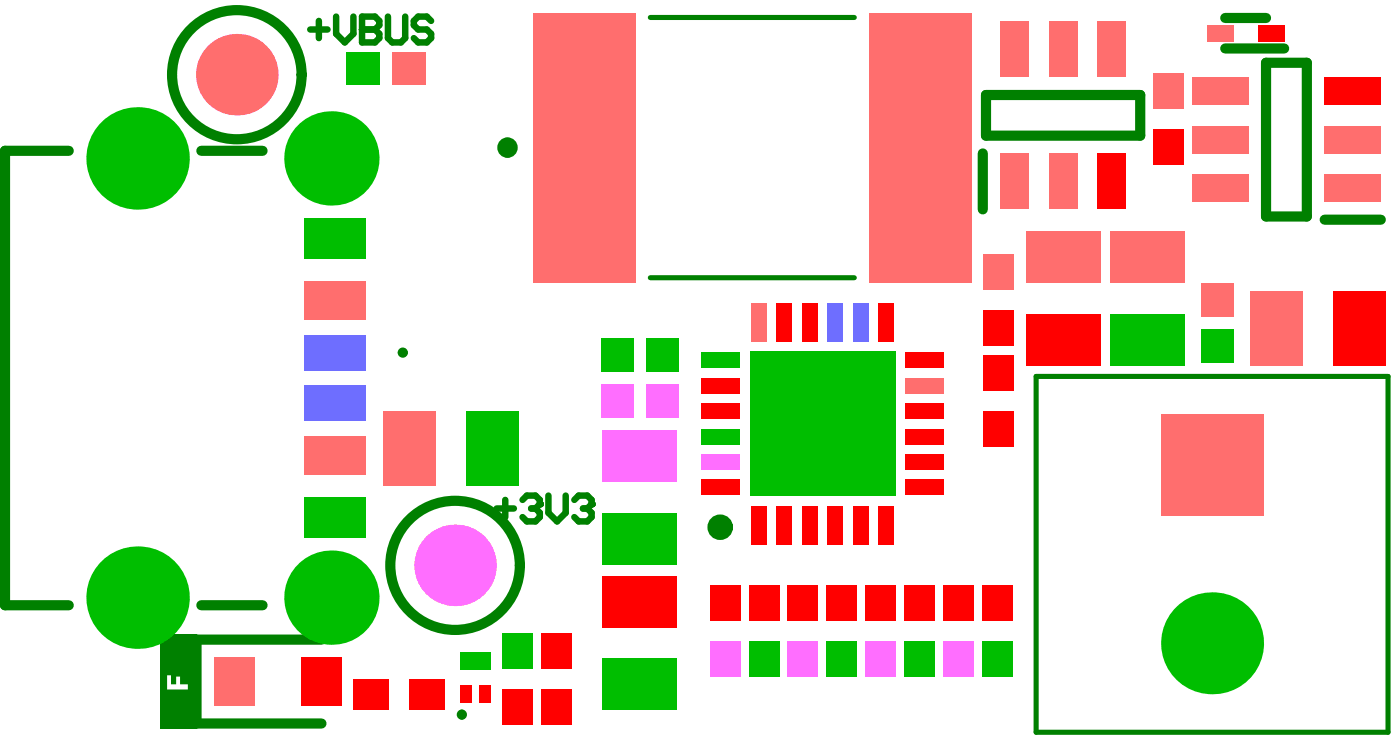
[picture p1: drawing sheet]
<svg xmlns="http://www.w3.org/2000/svg" width="91mm" height="49mm" viewBox="0 0 91 49" stroke-linecap="round" stroke-linejoin="round" font-family="sans-serif">
<path d="M4.5 9.8h-4.2v29.7h4.2M13.1 9.8h4M64.1 10v3.7M64.4 6.2h10v2.7h-10zM80 1.2h2.6M80 3.2h3.8M82.6 4.1h2.7v10h-2.7zM86.5 14.3h3.6M13.1 39.5h4M21 41.7h-8.2v5.5h8.2" fill="none" stroke="#008000" stroke-width=".67"/>
<path d="M42.4 1.1h13.4M42.4 18.1h13.4M67.6 24.6h23v23.2h-23z" fill="none" stroke="#008000" stroke-width=".33"/>
<path d="M10.4 41.4h2.4v6.1h-2.4z" fill-rule="evenodd" fill="#008000"/>
<path d="M10.9 44.1h.3v.6h.3v-.5h.3v.5h.5v.3h-1.4z" fill="#fff"/>
<path d="M20.2 1.9h1.2M20.8 1.4v1.1M21.9 1.1v1.1l.6 .6 .6-.6v-1.1M23.6 1.1v1.7h.9l.3-.3v-.3l-.3-.3h-.9" fill="none" stroke="#008000" stroke-width=".42"/>
<circle cx="23.6" cy="1.9" r=".21" fill="#008000"/>
<path d="M23.6 1.1h.9l.3 .3v.2l-.3 .3h-.9M25.3 1.1v1.4l.3 .3h.6l.2-.3v-1.4M28.1 1.4l-.2-.3h-.6l-.3 .3v.2l.3 .3h.6l.2 .3v.3l-.2 .3h-.6l-.3-.3M32.4 33.2h1.1M33 32.6v1.1M34.1 32.6l.3-.3h.5l.3 .3v.3" fill="none" stroke="#008000" stroke-width=".42"/>
<circle cx="35.2" cy="32.9" r=".21" fill="#008000"/>
<path d="M34.7 33.2h.2M34.9 33.2l.3 .3v.2l-.3 .3h-.5l-.3-.3M35.2 32.9l-.3 .3M35.8 32.3v1.2l.6 .5 .5-.5v-1.2M37.5 32.6l.3-.3h.5l.3 .3v.3" fill="none" stroke="#008000" stroke-width=".42"/>
<circle cx="38.6" cy="32.9" r=".21" fill="#008000"/>
<path d="M38 33.2h.3M38.3 33.2l.3 .3v.2l-.3 .3h-.5l-.3-.3M38.6 32.9l-.3 .3" fill="none" stroke="#008000" stroke-width=".42"/>
<g fill="none" stroke="#008000" stroke-width=".67">
<circle cx="15.5" cy="4.9" r="4.2"/>
<circle cx="33.1" cy="9.6" r=".33"/>
<circle cx="29.7" cy="36.9" r="4.2"/>
</g>
<g fill="none" stroke="#008000" stroke-width=".33">
<circle cx="26.3" cy="23" r=".17"/>
<circle cx="30.1" cy="46.6" r=".17"/>
</g>
<circle cx="47" cy="34.4" r=".42" fill="none" stroke="#008000" stroke-width=".83"/>
<g fill="#00be00">
<circle cx="9" cy="39" r="3.3"/>
<circle cx="21.6" cy="39" r="3.1"/>
</g>
<circle cx="29.7" cy="36.9" r="2.66" fill="#ff6eff"/>
<g fill="#00be00">
<circle cx="9" cy="10.3" r="3.3"/>
<circle cx="21.6" cy="10.3" r="3.1"/>
</g>
<circle cx="15.5" cy="4.9" r="2.66" fill="#ff6e6e"/>
<circle cx="79.1" cy="42" r="3.3" fill="#00be00"/>
<path d="M75.8 27.1h6.6v6.6h-6.6z" fill-rule="evenodd" fill="#ff6e6e"/>
<path d="M19.9 14.2h4v2.7h-4z" fill-rule="evenodd" fill="#00be00"/>
<path d="M19.9 18.4h4v2.5h-4z" fill-rule="evenodd" fill="#ff6e6e"/>
<path d="M19.9 25.2h4v2.3h-4z" fill-rule="evenodd" fill="#6e6eff"/>
<path d="M19.9 32.5h4v2.6h-4z" fill-rule="evenodd" fill="#00be00"/>
<path d="M19.9 28.5h4v2.5h-4z" fill-rule="evenodd" fill="#ff6e6e"/>
<path d="M19.9 21.9h4v2.3h-4z" fill-rule="evenodd" fill="#6e6eff"/>
<path d="M48.9 41.8h2v2.4h-2z" fill-rule="evenodd" fill="#00be00"/>
<path d="M48.9 38.2h2v2.3h-2z" fill-rule="evenodd" fill="#f00"/>
<g fill="#ff6e6e">
<path d="M65.3 10h1.8v3.7h-1.8z" fill-rule="evenodd"/>
<path d="M68.5 10h1.8v3.7h-1.8z" fill-rule="evenodd"/>
</g>
<path d="M71.6 10h1.9v3.7h-1.9z" fill-rule="evenodd" fill="#f00"/>
<g fill="#ff6e6e">
<path d="M71.6 1.4h1.9v3.6h-1.9z" fill-rule="evenodd"/>
<path d="M68.5 1.4h1.8v3.6h-1.8z" fill-rule="evenodd"/>
<path d="M65.3 1.4h1.8v3.6h-1.8z" fill-rule="evenodd"/>
</g>
<path d="M64.2 20.2h2v2.3h-2z" fill-rule="evenodd" fill="#f00"/>
<g fill="#ff6e6e">
<path d="M64.2 16.6h2v2.3h-2z" fill-rule="evenodd"/>
<path d="M86.5 11.4h3.6v1.8h-3.6z" fill-rule="evenodd"/>
<path d="M86.5 8.2h3.6v1.8h-3.6z" fill-rule="evenodd"/>
</g>
<path d="M86.5 5h3.6v1.9h-3.6z" fill-rule="evenodd" fill="#f00"/>
<g fill="#ff6e6e">
<path d="M77.8 5h3.7v1.9h-3.7z" fill-rule="evenodd"/>
<path d="M77.8 8.2h3.7v1.8h-3.7z" fill-rule="evenodd"/>
<path d="M77.8 11.4h3.7v1.8h-3.7z" fill-rule="evenodd"/>
<path d="M78.8 1.6h1.7v1.1h-1.7z" fill-rule="evenodd"/>
</g>
<path d="M82.1 1.6h1.7v1.1h-1.7z" fill-rule="evenodd" fill="#f00"/>
<path d="M48.9 22.9h9.5v9.5h-9.5z" fill-rule="evenodd" fill="#00be00"/>
<path d="M45.8 31.3h2.5v1h-2.5z" fill-rule="evenodd" fill="#f00"/>
<path d="M45.8 29.7h2.5v1h-2.5z" fill-rule="evenodd" fill="#ff6eff"/>
<path d="M45.8 28h2.5v1h-2.5z" fill-rule="evenodd" fill="#00be00"/>
<g fill="#f00">
<path d="M45.8 26.3h2.5v1h-2.5z" fill-rule="evenodd"/>
<path d="M45.8 24.7h2.5v1h-2.5z" fill-rule="evenodd"/>
</g>
<path d="M45.8 23h2.5v1h-2.5z" fill-rule="evenodd" fill="#00be00"/>
<path d="M49 19.8h1v2.5h-1z" fill-rule="evenodd" fill="#ff6e6e"/>
<g fill="#f00">
<path d="M50.7 19.8h1v2.5h-1z" fill-rule="evenodd"/>
<path d="M52.4 19.8h.9v2.5h-.9z" fill-rule="evenodd"/>
</g>
<g fill="#6e6eff">
<path d="M54 19.8h1v2.5h-1z" fill-rule="evenodd"/>
<path d="M55.7 19.8h1v2.5h-1z" fill-rule="evenodd"/>
</g>
<g fill="#f00">
<path d="M57.3 19.8h1v2.5h-1z" fill-rule="evenodd"/>
<path d="M59.1 23h2.5v1h-2.5z" fill-rule="evenodd"/>
</g>
<path d="M59.1 24.7h2.5v1h-2.5z" fill-rule="evenodd" fill="#ff6e6e"/>
<g fill="#f00">
<path d="M59.1 26.3h2.5v1h-2.5z" fill-rule="evenodd"/>
<path d="M59.1 28h2.5v1h-2.5z" fill-rule="evenodd"/>
<path d="M59.1 29.7h2.5v1h-2.5z" fill-rule="evenodd"/>
<path d="M59.1 31.3h2.5v1h-2.5z" fill-rule="evenodd"/>
<path d="M57.3 33.1h1v2.4h-1z" fill-rule="evenodd"/>
<path d="M55.7 33.1h1v2.4h-1z" fill-rule="evenodd"/>
<path d="M54 33.1h1v2.4h-1z" fill-rule="evenodd"/>
<path d="M52.4 33.1h.9v2.4h-.9z" fill-rule="evenodd"/>
<path d="M50.7 33.1h1v2.4h-1z" fill-rule="evenodd"/>
<path d="M49 33.1h1v2.4h-1z" fill-rule="evenodd"/>
<path d="M30 44.7h.8v1.2h-.8z" fill-rule="evenodd"/>
<path d="M31.3 44.7h.7v1.2h-.7z" fill-rule="evenodd"/>
</g>
<path d="M30 42.6h2v1.1h-2z" fill-rule="evenodd" fill="#00be00"/>
<g fill="#ff6e6e">
<path d="M34.8 .8h6.6v17.6h-6.6z" fill-rule="evenodd"/>
<path d="M56.8 .8h6.6v17.6h-6.6z" fill-rule="evenodd"/>
</g>
<path d="M39.3 37.6h4.9v3.4h-4.9z" fill-rule="evenodd" fill="#f00"/>
<g fill="#00be00">
<path d="M39.3 43h4.9v3.4h-4.9z" fill-rule="evenodd"/>
<path d="M39.3 33.5h4.9v3.3h-4.9z" fill-rule="evenodd"/>
</g>
<path d="M39.3 28.1h4.9v3.4h-4.9z" fill-rule="evenodd" fill="#ff6eff"/>
<path d="M39.2 22.1h2.2v2.1h-2.2z" fill-rule="evenodd" fill="#00be00"/>
<g fill="#ff6eff">
<path d="M39.2 25.1h2.2v2.1h-2.2z" fill-rule="evenodd"/>
<path d="M42.2 25.1h2.1v2.1h-2.1z" fill-rule="evenodd"/>
</g>
<path d="M42.2 22.1h2.1v2.1h-2.1z" fill-rule="evenodd" fill="#00be00"/>
<g fill="#f00">
<path d="M26.7 44.3h2.3v2h-2.3z" fill-rule="evenodd"/>
<path d="M23 44.3h2.4v2h-2.4z" fill-rule="evenodd"/>
<path d="M32.8 45h2v2.3h-2z" fill-rule="evenodd"/>
</g>
<path d="M32.8 41.4h2v2.3h-2z" fill-rule="evenodd" fill="#00be00"/>
<g fill="#ff6eff">
<path d="M51.4 41.8h2v2.4h-2z" fill-rule="evenodd"/>
<path d="M46.3 41.8h2v2.4h-2z" fill-rule="evenodd"/>
<path d="M61.5 41.8h2v2.4h-2z" fill-rule="evenodd"/>
<path d="M56.5 41.8h2v2.4h-2z" fill-rule="evenodd"/>
</g>
<g fill="#ff6e6e">
<path d="M14 42.9h2.7v3.2h-2.7z" fill-rule="evenodd"/>
<path d="M66.9 15.1h4.9v3.4h-4.9z" fill-rule="evenodd"/>
<path d="M78.4 18.5h2.2v2.1h-2.2z" fill-rule="evenodd"/>
</g>
<path d="M78.4 21.5h2.2v2.1h-2.2z" fill-rule="evenodd" fill="#00be00"/>
<path d="M72.4 15.1h4.9v3.4h-4.9z" fill-rule="evenodd" fill="#ff6e6e"/>
<path d="M72.4 20.5h4.9v3.4h-4.9z" fill-rule="evenodd" fill="#00be00"/>
<path d="M81.6 19h3.4v4.9h-3.4z" fill-rule="evenodd" fill="#ff6e6e"/>
<g fill="#f00">
<path d="M87 19h3.4v4.9h-3.4z" fill-rule="evenodd"/>
<path d="M64.2 26.8h2v2.3h-2z" fill-rule="evenodd"/>
<path d="M64.2 23.2h2v2.3h-2z" fill-rule="evenodd"/>
<path d="M75.2 8.4h2v2.4h-2z" fill-rule="evenodd"/>
</g>
<g fill="#ff6e6e">
<path d="M75.2 4.8h2v2.3h-2z" fill-rule="evenodd"/>
<path d="M25 26.9h3.4v4.8h-3.4z" fill-rule="evenodd"/>
</g>
<path d="M30.4 26.9h3.4v4.8h-3.4z" fill-rule="evenodd" fill="#00be00"/>
<g fill="#f00">
<path d="M66.9 20.5h4.9v3.4h-4.9z" fill-rule="evenodd"/>
<path d="M19.6 42.9h2.7v3.2h-2.7z" fill-rule="evenodd"/>
<path d="M35.3 41.4h2v2.3h-2z" fill-rule="evenodd"/>
<path d="M35.3 45h2v2.3h-2z" fill-rule="evenodd"/>
<path d="M56.5 38.2h2v2.3h-2z" fill-rule="evenodd"/>
<path d="M59 38.2h2v2.3h-2z" fill-rule="evenodd"/>
</g>
<path d="M59 41.8h2v2.4h-2z" fill-rule="evenodd" fill="#00be00"/>
<g fill="#f00">
<path d="M61.5 38.2h2v2.3h-2z" fill-rule="evenodd"/>
<path d="M64.1 38.2h2v2.3h-2z" fill-rule="evenodd"/>
</g>
<path d="M64.1 41.8h2v2.4h-2z" fill-rule="evenodd" fill="#00be00"/>
<g fill="#f00">
<path d="M46.3 38.2h2v2.3h-2z" fill-rule="evenodd"/>
<path d="M51.4 38.2h2v2.3h-2z" fill-rule="evenodd"/>
<path d="M53.9 38.2h2v2.3h-2z" fill-rule="evenodd"/>
</g>
<path d="M53.9 41.8h2v2.4h-2z" fill-rule="evenodd" fill="#00be00"/>
<path d="M25.6 3.4h2.2v2.1h-2.2z" fill-rule="evenodd" fill="#ff6e6e"/>
<path d="M22.6 3.4h2.2v2.1h-2.2z" fill-rule="evenodd" fill="#00be00"/>
</svg>
